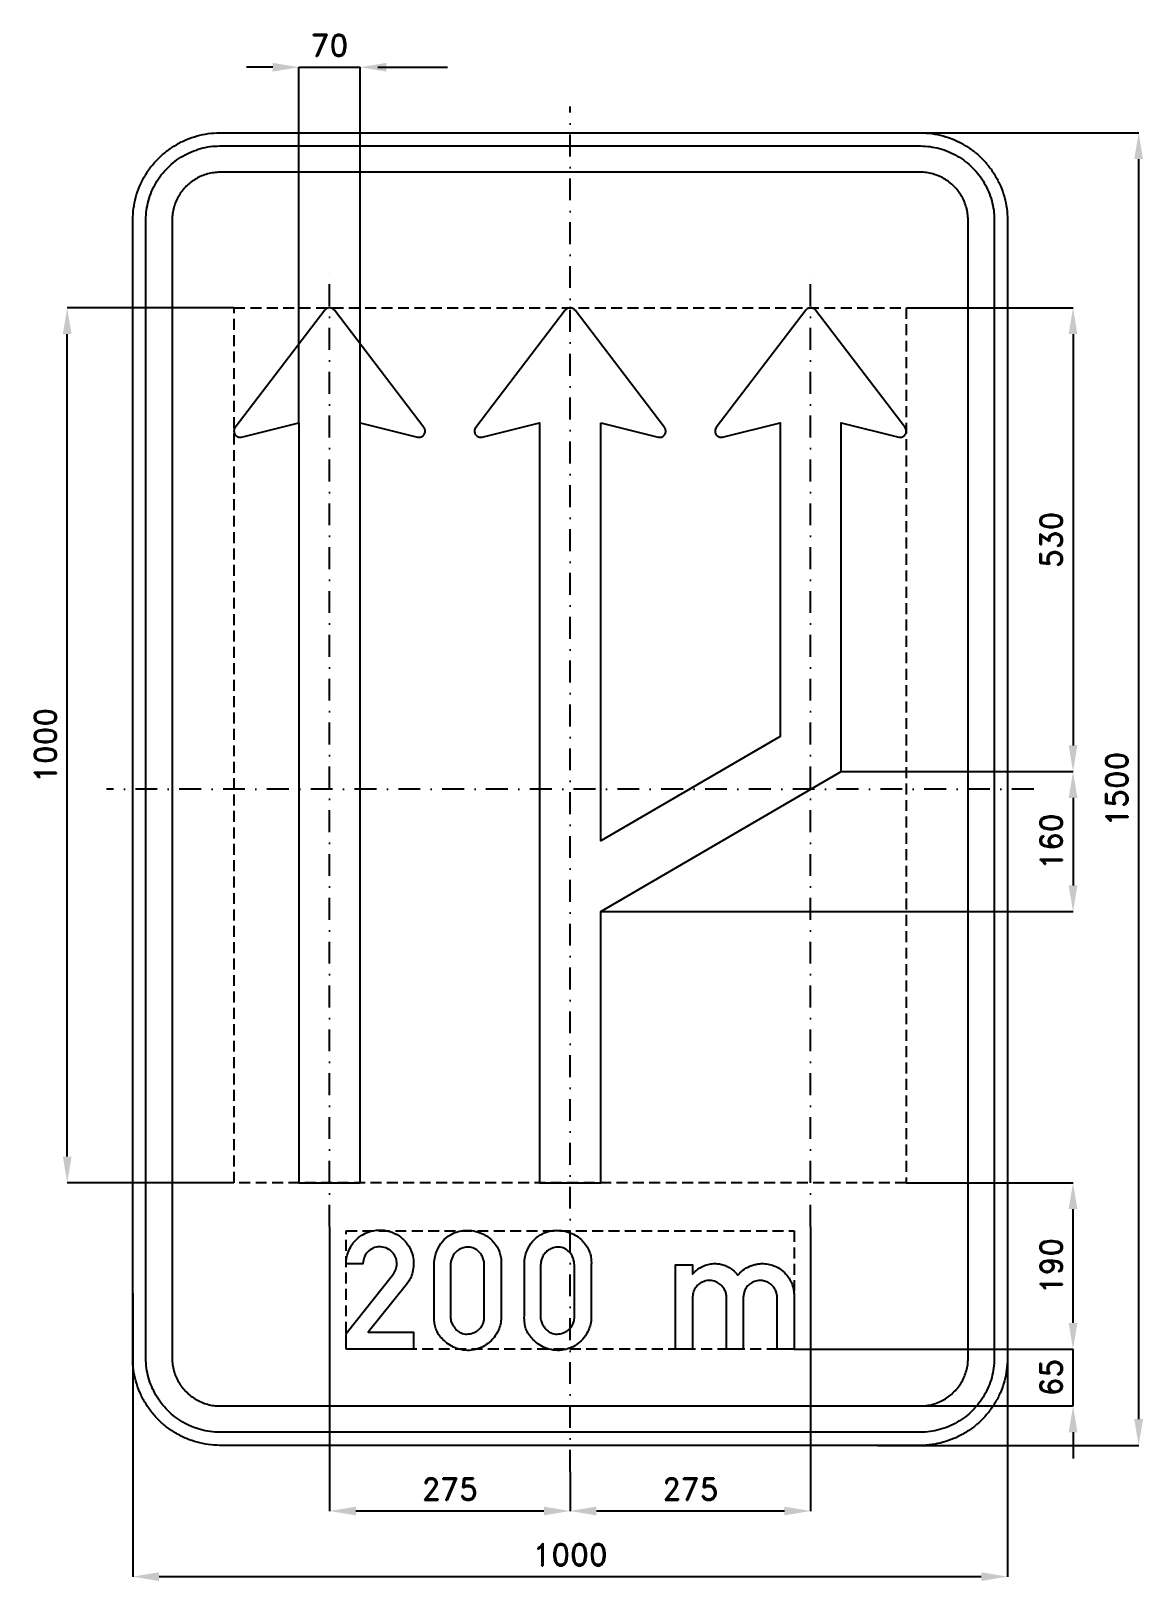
# Model space of a CAD drawing. Header units: millimetres. Extents: x -616 to 655, y -905 to 866.
import ezdxf

# ---------------------------------------------------------------- set-up
doc = ezdxf.new("R2010")
doc.units = ezdxf.units.MM
doc.header["$LTSCALE"] = 5
doc.linetypes.add('ČERCHOVANÁX2', pattern=[2, 1, -0.5, 0, -0.5])
doc.linetypes.add('ČÁRKOVANÁX2', pattern=[1.5, 1, -0.5])
doc.layers.add('Kóty', color=2, linetype='Continuous')
doc.layers.add('Značka', color=7, linetype='Continuous')
doc.styles.get("Standard").update_dxf_attribs({"font": 'romand.shx', "height": 25})
doc.dimstyles.get("Standard").update_dxf_attribs({"dimtxt": 25, "dimasz": 30, "dimexe": 0.18, "dimexo": 0.0625, "dimgap": 12.5, "dimtad": 1, "dimdec": 0, "dimzin": 0, "dimdsep": 46, "dimtxsty": 'Standard', "dimcen": 0.09, "dimadec": 0, "dimazin": 0, "dimtfac": 1, "dimtdec": 0, "dimtofl": 0, "dimtmove": 0, "dimatfit": 3, "dimfxl": 1, "dimtolj": 1, "dimtzin": 0, "dimarcsym": 0})

msp = doc.modelspace()

# ---------------------------------------------------------------- blocks, each defined once
blk = doc.blocks.new('*D0')
at = {"layer": 'Defpoints', "color": 0, "transparency": 16777216}
for p in [(-500, -576.2), (500, -596.8), (500, -900)]:
    blk.add_point(p, dxfattribs=at)
at = {"layer": 'Kóty', "color": 0, "lineweight": -2, "transparency": 16777216}
for p, q in [((-500, -576.2), (-500, -900.2)), ((500, -596.9), (500, -900.2)), ((-470, -900), (470, -900))]:
    blk.add_line(p, q, dxfattribs=at)
at = {"layer": 'Kóty', "color": 0, "transparency": 16777216}
for points in [[(-470, -895), (-470, -905), (-500, -900)], [(470, -895), (470, -905), (500, -900)]]:
    blk.add_solid(points, dxfattribs=at)
at = {"layer": 'Kóty', "color": 0, "transparency": 16777216, "insert": (0, -875), "char_height": 25, "attachment_point": 5}
blk.add_mtext('\\A1;1000', dxfattribs=at)
blk = doc.blocks.new('*D1')
at = {"layer": 'Defpoints', "color": 0, "transparency": 16777216}
for p in [(339.5, 750), (351.4, -750), (650, -750)]:
    blk.add_point(p, dxfattribs=at)
at = {"layer": 'Kóty', "color": 0, "lineweight": -2, "transparency": 16777216}
for p, q in [((339.6, 750), (650.2, 750)), ((650, 720), (650, -720)), ((351.5, -750), (650.2, -750))]:
    blk.add_line(p, q, dxfattribs=at)
at = {"layer": 'Kóty', "color": 0, "transparency": 16777216}
for points in [[(645, 720), (655, 720), (650, 750)], [(645, -720), (655, -720), (650, -750)]]:
    blk.add_solid(points, dxfattribs=at)
at = {"layer": 'Kóty', "color": 0, "transparency": 16777216, "insert": (625, 0), "char_height": 25, "attachment_point": 5, "rotation": 90}
blk.add_mtext('\\A1;1500', dxfattribs=at)
blk = doc.blocks.new('*D2')
at = {"layer": 'Defpoints', "color": 0, "transparency": 16777216}
for p in [(-575, 550), (-384.29, 550), (-384.29, -450)]:
    blk.add_point(p, dxfattribs=at)
at = {"layer": 'Kóty', "color": 0, "lineweight": -2, "transparency": 16777216}
for p, q in [((-384.3525, 550), (-575.18, 550)), ((-575, -420), (-575, 520)), ((-384.3525, -450), (-575.18, -450))]:
    blk.add_line(p, q, dxfattribs=at)
at = {"layer": 'Kóty', "color": 0, "transparency": 16777216}
for points in [[(-580, 520), (-570, 520), (-575, 550)], [(-580, -420), (-570, -420), (-575, -450)]]:
    blk.add_solid(points, dxfattribs=at)
at = {"layer": 'Kóty', "color": 0, "transparency": 16777216, "insert": (-600, 50), "char_height": 25, "attachment_point": 5, "rotation": 90}
blk.add_mtext('\\A1;1000', dxfattribs=at)
blk = doc.blocks.new('*D4')
at = {"layer": 'Defpoints', "color": 0, "transparency": 16777216}
for p in [(256, -640), (575, -640), (239.8, -705)]:
    blk.add_point(p, dxfattribs=at)
at = {"layer": 'Kóty', "color": 0, "lineweight": -2, "transparency": 16777216}
for p, q in [((575, -610), (575, -580)), ((256.1, -640), (575.2, -640)), ((239.8, -705), (575.2, -705)), ((575, -735), (575, -765))]:
    blk.add_line(p, q, dxfattribs=at)
at = {"layer": 'Kóty', "color": 0, "transparency": 16777216}
for points in [[(570, -610), (580, -610), (575, -640)], [(570, -735), (580, -735), (575, -705)]]:
    blk.add_solid(points, dxfattribs=at)
at = {"layer": 'Kóty', "color": 0, "transparency": 16777216, "insert": (550, -672.5), "char_height": 25, "attachment_point": 5, "rotation": 90}
blk.add_mtext('\\A1;65', dxfattribs=at)
blk = doc.blocks.new('*D5')
at = {"layer": 'Defpoints', "color": 0, "transparency": 16777216}
for p in [(384.29, -450), (575, -450), (256.0925, -640)]:
    blk.add_point(p, dxfattribs=at)
at = {"layer": 'Kóty', "color": 0, "lineweight": -2, "transparency": 16777216}
for p, q in [((384.3525, -450), (575.18, -450)), ((575, -610), (575, -480)), ((256.155, -640), (575.18, -640))]:
    blk.add_line(p, q, dxfattribs=at)
at = {"layer": 'Kóty', "color": 0, "transparency": 16777216}
for points in [[(570, -480), (580, -480), (575, -450)], [(570, -610), (580, -610), (575, -640)]]:
    blk.add_solid(points, dxfattribs=at)
at = {"layer": 'Kóty', "color": 0, "transparency": 16777216, "insert": (550, -545), "char_height": 25, "attachment_point": 5, "rotation": 90}
blk.add_mtext('\\A1;190', dxfattribs=at)
blk = doc.blocks.new('*D6')
at = {"layer": 'Defpoints', "color": 0, "transparency": 16777216}
for p in [(-240.05, 825), (-310.05, 418.53), (-240.05, 418.53)]:
    blk.add_point(p, dxfattribs=at)
at = {"layer": 'Kóty', "color": 0, "lineweight": -2, "transparency": 16777216}
for p, q in [((-340.05, 825), (-370.05, 825)), ((-310.05, 418.5925), (-310.05, 825.18)), ((-240.05, 418.5925), (-240.05, 825.18)), ((-210.05, 825), (-180.05, 825))]:
    blk.add_line(p, q, dxfattribs=at)
at = {"layer": 'Kóty', "color": 0, "transparency": 16777216}
for points in [[(-340.05, 830), (-340.05, 820), (-310.05, 825)], [(-210.05, 830), (-210.05, 820), (-240.05, 825)]]:
    blk.add_solid(points, dxfattribs=at)
at = {"layer": 'Kóty', "color": 0, "transparency": 16777216, "insert": (-275.05, 850), "char_height": 25, "attachment_point": 5}
blk.add_mtext('\\A1;70', dxfattribs=at)
blk = doc.blocks.new('*D7')
at = {"layer": 'Defpoints', "color": 0, "transparency": 16777216}
for p in [(384.4, 550), (310, 20), (575, 20)]:
    blk.add_point(p, dxfattribs=at)
at = {"layer": 'Kóty', "color": 0, "lineweight": -2, "transparency": 16777216}
for p, q in [((384.4, 550), (575.2, 550)), ((575, 520), (575, 50)), ((310.1, 20), (575.2, 20))]:
    blk.add_line(p, q, dxfattribs=at)
at = {"layer": 'Kóty', "color": 0, "transparency": 16777216}
for points in [[(570, 520), (580, 520), (575, 550)], [(570, 50), (580, 50), (575, 20)]]:
    blk.add_solid(points, dxfattribs=at)
at = {"layer": 'Kóty', "color": 0, "transparency": 16777216, "insert": (550, 285), "char_height": 25, "attachment_point": 5, "rotation": 90}
blk.add_mtext('\\A1;530', dxfattribs=at)
blk = doc.blocks.new('*D8')
at = {"layer": 'Defpoints', "color": 0, "transparency": 16777216}
for p in [(310.1, 20), (35.1, -140), (575, -140)]:
    blk.add_point(p, dxfattribs=at)
at = {"layer": 'Kóty', "color": 0, "lineweight": -2, "transparency": 16777216}
for p, q in [((310.2, 20), (575.2, 20)), ((575, -10), (575, -110)), ((35.1, -140), (575.2, -140))]:
    blk.add_line(p, q, dxfattribs=at)
at = {"layer": 'Kóty', "color": 0, "transparency": 16777216}
for points in [[(570, -10), (580, -10), (575, 20)], [(570, -110), (580, -110), (575, -140)]]:
    blk.add_solid(points, dxfattribs=at)
at = {"layer": 'Kóty', "color": 0, "transparency": 16777216, "insert": (550, -60), "char_height": 25, "attachment_point": 5, "rotation": 90}
blk.add_mtext('\\A1;160', dxfattribs=at)
blk = doc.blocks.new('*D9')
at = {"layer": 'Defpoints', "color": 0, "transparency": 16777216}
for p in [(-275, -500), (0, -780), (0, -825)]:
    blk.add_point(p, dxfattribs=at)
at = {"layer": 'Kóty', "color": 0, "lineweight": -2, "transparency": 16777216}
for p, q in [((-275, -500.0625), (-275, -825.18)), ((0, -780.0625), (0, -825.18)), ((-245, -825), (-30, -825))]:
    blk.add_line(p, q, dxfattribs=at)
at = {"layer": 'Kóty', "color": 0, "transparency": 16777216}
for points in [[(-245, -820), (-245, -830), (-275, -825)], [(-30, -820), (-30, -830), (0, -825)]]:
    blk.add_solid(points, dxfattribs=at)
at = {"layer": 'Kóty', "color": 0, "transparency": 16777216, "insert": (-137.5, -800), "char_height": 25, "attachment_point": 5}
blk.add_mtext('\\A1;275', dxfattribs=at)
blk = doc.blocks.new('*D10')
at = {"layer": 'Defpoints', "color": 0, "transparency": 16777216}
for p in [(275, -500), (0, -802.62125), (275, -825)]:
    blk.add_point(p, dxfattribs=at)
at = {"layer": 'Kóty', "color": 0, "lineweight": -2, "transparency": 16777216}
for p, q in [((275, -500.0625), (275, -825.18)), ((0, -802.68375), (0, -825.18)), ((30, -825), (245, -825))]:
    blk.add_line(p, q, dxfattribs=at)
at = {"layer": 'Kóty', "color": 0, "transparency": 16777216}
for points in [[(30, -820), (30, -830), (0, -825)], [(245, -820), (245, -830), (275, -825)]]:
    blk.add_solid(points, dxfattribs=at)
at = {"layer": 'Kóty', "color": 0, "transparency": 16777216, "insert": (137.5, -800), "char_height": 25, "attachment_point": 5}
blk.add_mtext('\\A1;275', dxfattribs=at)

# ---------------------------------------------------------------- dimensions: what is measured, and where the dimension line sits
at = {"layer": 'Kóty'}
for base, p1, p2, picture, middle in [((-240.05, 825), (-310.05, 418.53), (-240.05, 418.53), '*D6', (-275.05, 850)), ((0, -825), (-275, -500), (0, -780), '*D9', (-137.5, -800)), ((275, -825), (0, -802.6212), (275, -500), '*D10', (137.5, -800)), ((500, -900), (-500, -576.1692), (500, -596.7977), '*D0', (0, -875))]:
    dim = msp.add_linear_dim(base=base, p1=p1, p2=p2, dimstyle='Standard', dxfattribs=at)
    dim.commit()
    dim.dimension.update_dxf_attribs({"geometry": picture, "text_midpoint": middle})
for base, p1, p2, picture, middle in [((650, -750), (339.5288, 750), (351.414, -750), '*D1', (625, 0)), ((-575, 550), (-384.29, -450), (-384.29, 550), '*D2', (-600, 50)), ((575, 20), (384.3525, 550), (310.0466, 20), '*D7', (550, 285)), ((575, -139.999), (310.1091, 20), (35.05, -139.999), '*D8', (550, -59.9995)), ((575, -450), (256.0925, -640), (384.29, -450), '*D5', (550, -545)), ((575, -640), (239.7732, -705), (256.03, -640), '*D4', (550, -672.5))]:
    dim = msp.add_linear_dim(base=base, p1=p1, p2=p2, angle=90, dimstyle='Standard', dxfattribs=at)
    dim.commit()
    dim.dimension.update_dxf_attribs({"geometry": picture, "text_midpoint": middle})

# ---------------------------------------------------------------- linework, layer by layer
at = {"layer": 'Kóty'}
for points in [[(-310.05, 825), (-240.05, 825)], [(-220.015, 825), (-140.015, 825)], [(575, -705), (575, -640)]]:
    msp.add_lwpolyline(points, dxfattribs=at)
at = {"layer": 'Značka', "color": 6, "linetype": 'ČERCHOVANÁX2', "ltscale": 5}
for points in [[(0, -780), (0, 780)], [(-275, -500), (-275, 600)], [(275, -500), (275, 600)], [(530, 0), (-530, 0)]]:
    msp.add_lwpolyline(points, dxfattribs=at)
at = {"layer": 'Značka', "color": 5}
for points in [[(-400, -750), (-400.393, -749.9988), (-400.785, -749.9969, -0.0321801), (-413.6978, -749.0925, -0.0354432), (-426.3873, -746.4557, -0.0362667), (-438.6591, -742.3068, -0.0344205), (-450.2266, -736.4713, -0.0337216), (-461.0042, -729.2849, -0.0340847), (-470.7107, -720.7107, -0.0342086), (-479.2931, -711.0064, -0.0342292), (-486.4713, -700.2266, -0.0340441), (-492.2651, -688.6512, -0.0334121), (-496.4557, -676.3873, -0.0341269), (-499.1355, -663.6918, -0.0367447), (-499.9969, -650.785), (-499.9989, -650.393), (-500, -650), (-500, 650), (-499.9988, 650.39), (-499.9969, 650.79, -0.0321796), (-499.0925, 663.7, -0.0354411), (-496.4557, 676.39, -0.0362697), (-492.3068, 688.66, -0.0344172), (-486.4713, 700.23, -0.033719), (-479.2849, 711, -0.0340776), (-470.7107, 720.71, -0.0342077), (-461.0064, 729.29, -0.0342268), (-450.2266, 736.47, -0.0340514), (-438.6512, 742.27, -0.0334162), (-426.3873, 746.46, -0.0341286), (-413.6918, 749.14, -0.0367456), (-400.785, 750), (-400.393, 750), (-400, 750), (400, 750), (400.393, 750), (400.785, 750, -0.0321794), (413.698, 749.09, -0.0354509), (426.387, 746.46, -0.0362816), (438.659, 742.31, -0.0344246), (450.227, 736.47, -0.0337312), (461.004, 729.28, -0.034081), (470.711, 720.71, -0.0342138), (479.293, 711.01, -0.0342285), (486.471, 700.23, -0.0340344), (492.265, 688.65, -0.0334114), (496.46, 676.39, -0.0341223), (499.14, 663.69, -0.0367412), (500, 650.79), (500, 650.39), (500, 650), (500, -650), (500, -650.393), (500, -650.785, -0.0321792), (499.09, -663.6978, -0.0354418), (496.46, -676.3873, -0.0362638), (492.307, -688.6591, -0.0344153), (486.471, -700.2266, -0.0337192), (479.285, -711.0042, -0.034086), (470.711, -720.7107, -0.0342054), (461.006, -729.2931, -0.0342295), (450.227, -736.4713, -0.0340459), (438.651, -742.2651, -0.0334135), (426.387, -746.4557, -0.034127), (413.692, -749.1355, -0.036745), (400.785, -749.9969), (400.393, -749.9989), (400, -750), (-400, -750)], [(-400, -735), (-400.334, -734.999), (-400.668, -734.9974, -0.0321799), (-411.6431, -734.2286, -0.0354431), (-422.4292, -731.9874, -0.036267), (-432.8602, -728.4608, -0.0344205), (-442.6926, -723.5006, -0.0337214), (-451.8536, -717.3922, -0.0340847), (-460.1041, -710.1041, -0.0342085), (-467.3991, -701.8554, -0.0342292), (-473.5006, -692.6926, -0.0340447), (-478.4254, -682.8535, -0.0334123), (-481.9874, -672.4292, -0.0341271), (-484.2652, -661.638, -0.0367448), (-484.9974, -650.668), (-484.9991, -650.334), (-485, -650), (-485, 650), (-484.999, 650.33), (-484.9974, 650.67, -0.0321808), (-484.2286, 661.64, -0.0354437), (-481.9874, 672.43, -0.0362674), (-478.4608, 682.86, -0.034419), (-473.5006, 692.69, -0.0337112), (-467.3922, 701.85, -0.0340785), (-460.1041, 710.1, -0.034195), (-451.8554, 717.4, -0.0342194), (-442.6926, 723.5, -0.0340514), (-432.8535, 728.43, -0.0334085), (-422.4292, 731.99, -0.0341207), (-411.638, 734.27, -0.0367451), (-400.668, 735), (-400.334, 735), (-400, 735), (400, 735), (400.334, 735), (400.668, 735, -0.0321738), (411.643, 734.23, -0.0354396), (422.429, 731.99, -0.0362613), (432.86, 728.46, -0.0344296), (442.693, 723.5, -0.0337309), (451.854, 717.39, -0.0340802), (460.104, 710.1, -0.0342125), (467.399, 701.86, -0.03423), (473.501, 692.69, -0.0340367), (478.425, 682.85, -0.0334178), (481.987, 672.43, -0.0341274), (484.265, 661.64, -0.0367509), (484.997, 650.67), (484.999, 650.33), (485, 650), (485, -650), (484.999, -650.334), (484.997, -650.668, -0.0321847), (484.229, -661.6431, -0.0354498), (481.987, -672.4292, -0.0362714), (478.461, -682.8602, -0.0344187), (473.501, -692.6926, -0.0337149), (467.392, -701.8536, -0.0340831), (460.104, -710.1041, -0.0342094), (451.855, -717.3991, -0.0342308), (442.693, -723.5006, -0.0340424), (432.854, -728.4254, -0.0334111), (422.429, -731.9874, -0.0341271), (411.638, -734.2652, -0.0367448), (400.668, -734.9974), (400.334, -734.9991), (400, -735), (-400, -735)], [(-400, -705), (400, -705), (400.216, -704.9994), (400.432, -704.9983, 0.0321799), (407.534, -704.5008, 0.0354424), (414.513, -703.0507, 0.0362647), (421.263, -700.7687, 0.0344223), (427.625, -697.5592, 0.033717), (433.552, -693.6067, 0.034088), (438.891, -688.8909, 0.0342122), (443.611, -683.5535, 0.0342287), (447.559, -677.6246, 0.0340415), (450.746, -671.2582, 0.0334124), (453.051, -664.513, 0.0341249), (454.525, -657.5305, 0.0367432), (454.998, -650.432), (454.999, -650.216), (455, -650), (455, 650), (454.999, 650.22), (454.998, 650.43, 0.0321867), (454.501, 657.53, 0.0354421), (453.051, 664.51, 0.0362779), (450.769, 671.26, 0.0344207), (447.559, 677.62, 0.0337176), (443.607, 683.55, 0.0340785), (438.891, 688.89, 0.0341988), (433.554, 693.61, 0.0342361), (427.625, 697.56, 0.0340303), (421.258, 700.75, 0.033395), (414.513, 703.05, 0.0341092), (407.53, 704.52, 0.0367438), (400.432, 705), (400.216, 705), (400, 705), (-400, 705), (-400.216, 705), (-400.432, 705, 0.0321706), (-407.5338, 704.5, 0.0354292), (-414.513, 703.05, 0.036266), (-421.2625, 700.77, 0.0344312), (-427.6246, 697.56, 0.0337345), (-433.5523, 693.61, 0.034079), (-438.8909, 688.89, 0.0342245), (-443.6112, 683.55, 0.0342352), (-447.5592, 677.62, 0.0340405), (-450.7458, 671.26, 0.0334087), (-453.0507, 664.51, 0.034125), (-454.5245, 657.53, 0.0367448), (-454.9983, 650.43), (-454.9994, 650.22), (-455, 650), (-455, -650), (-454.9994, -650.216), (-454.9983, -650.432, 0.0321797), (-454.5008, -657.5338, 0.0354429), (-453.0507, -664.513, 0.0362669), (-450.7687, -671.2625, 0.0344214), (-447.5592, -677.6246, 0.0337215), (-443.6067, -683.5523, 0.0340845), (-438.8909, -688.8909, 0.0342083), (-433.5535, -693.6112, 0.0342301), (-427.6246, -697.5592, 0.0340439), (-421.2582, -700.7458, 0.0334124), (-414.513, -703.0507, 0.0341275), (-407.5305, -704.5245, 0.0367453), (-400.432, -704.9983), (-400.216, -704.9994), (-400, -705)], [(-240.07, -450), (-240.07, 418.53), (-174.41, 402.3), (-174.28, 402.27), (-174.15, 402.24), (-173.24, 402.12, 0.0355617), (-172.32, 402.12), (-171.47, 402.22), (-170.65, 402.43), (-169.85, 402.74), (-169.1, 403.14), (-168.39, 403.63), (-167.75, 404.21), (-167.52, 404.46), (-167.29, 404.73), (-167.08, 405.01), (-166.88, 405.3), (-166.37, 406.22), (-166.01, 407.2), (-165.82, 408.03), (-165.73, 408.87), (-165.75, 409.72), (-165.87, 410.55), (-166.1, 411.37), (-166.43, 412.16), (-166.59, 412.47), (-166.76, 412.77), (-166.88, 412.95), (-167.01, 413.13), (-167.09, 413.24), (-167.17, 413.35), (-269.51, 547.25), (-269.57, 547.32), (-269.63, 547.4), (-270.08, 547.91), (-270.58, 548.37), (-271.09, 548.76), (-271.64, 549.09), (-272.21, 549.38), (-272.8, 549.61), (-273.41, 549.8), (-274.04, 549.92), (-274.3, 549.95), (-274.56, 549.97), (-274.72, 549.98), (-274.88, 549.99), (-274.98, 549.99), (-275.08, 549.99), (-275.18, 549.99), (-275.28, 549.99), (-275.47, 549.98), (-275.67, 549.97), (-276.15, 549.91), (-276.62, 549.82), (-277.24, 549.65), (-277.83, 549.43), (-278.41, 549.15), (-278.95, 548.82), (-279.47, 548.45), (-279.95, 548.02), (-280.13, 547.84), (-280.3, 547.65), (-280.41, 547.53), (-280.51, 547.4), (-280.57, 547.32), (-280.63, 547.25), (-382.93, 413.35), (-383.01, 413.24), (-383.09, 413.13), (-383.57, 412.35), (-383.93, 411.51), (-384.18, 410.69), (-384.32, 409.85), (-384.35, 409), (-384.29, 408.15), (-384.12, 407.3), (-383.84, 406.49), (-383.7, 406.17), (-383.55, 405.85), (-383.37, 405.55), (-383.19, 405.25), (-382.55, 404.41), (-381.79, 403.69), (-381.11, 403.19), (-380.37, 402.77), (-379.59, 402.45), (-378.77, 402.23), (-377.93, 402.11, 0.0337987), (-377.08, 402.1), (-376.73, 402.12), (-376.39, 402.17), (-376.17, 402.2), (-375.95, 402.24), (-375.82, 402.27), (-375.69, 402.3), (-310.07, 418.53), (-310.07, -450), (-240.07, -450)], [(35.02, 418.53), (100.64, 402.3), (100.77, 402.27), (100.9, 402.24), (101.8, 402.11, 0.0357022), (102.72, 402.1), (103.56, 402.19), (104.39, 402.4), (105.19, 402.69), (105.94, 403.08), (106.65, 403.56), (107.29, 404.13), (107.53, 404.39), (107.76, 404.65), (107.97, 404.93), (108.18, 405.22), (108.69, 406.13), (109.05, 407.11), (109.24, 407.95), (109.32, 408.81), (109.3, 409.67), (109.17, 410.51), (108.95, 411.35), (108.62, 412.15), (108.46, 412.46), (108.28, 412.76), (108.16, 412.95), (108.04, 413.13), (107.96, 413.24), (107.88, 413.35), (5.58, 547.25), (5.52, 547.32), (5.46, 547.4), (5.01, 547.91), (4.51, 548.37), (4.01, 548.76), (3.47, 549.09), (2.9, 549.38), (2.31, 549.62), (1.69, 549.8), (1.06, 549.92), (0.81, 549.96), (0.55, 549.98), (0.29, 549.99), (0.03, 550, 0.0284832), (-0.75, 549.96), (-1.51, 549.83), (-2.13, 549.66), (-2.73, 549.43), (-3.3, 549.16), (-3.85, 548.83), (-4.37, 548.45), (-4.85, 548.02), (-5.03, 547.84), (-5.21, 547.65), (-5.32, 547.53), (-5.42, 547.4), (-5.48, 547.32), (-5.54, 547.25), (-107.88, 413.35), (-107.96, 413.24), (-108.04, 413.14), (-108.53, 412.36), (-108.9, 411.53), (-109.15, 410.71), (-109.3, 409.87), (-109.34, 409.03), (-109.28, 408.18), (-109.12, 407.34), (-108.86, 406.52), (-108.72, 406.2), (-108.57, 405.89), (-108.4, 405.58), (-108.22, 405.28), (-107.58, 404.44), (-106.83, 403.72), (-106.13, 403.21), (-105.38, 402.8), (-104.58, 402.48), (-103.75, 402.25), (-102.9, 402.13), (-102.03, 402.11), (-101.69, 402.13), (-101.34, 402.17), (-101.12, 402.2), (-100.9, 402.24), (-100.77, 402.27), (-100.64, 402.3), (-34.98, 418.53), (-34.98, -450), (35.02, -450), (35.02, -140.001), (310.02, 19.998), (310.02, 418.53), (375.64, 402.3), (375.77, 402.27), (375.9, 402.24), (376.8, 402.11, 0.0356779), (377.72, 402.1), (378.56, 402.19), (379.39, 402.4), (380.19, 402.69), (380.94, 403.08), (381.65, 403.56), (382.29, 404.13), (382.53, 404.39), (382.76, 404.65), (382.97, 404.93), (383.18, 405.22), (383.69, 406.13), (384.05, 407.11), (384.24, 407.95), (384.32, 408.81), (384.3, 409.67), (384.17, 410.51), (383.94, 411.35), (383.61, 412.15), (383.46, 412.46), (383.28, 412.76), (383.16, 412.95), (383.04, 413.13), (382.96, 413.24), (382.88, 413.35), (280.58, 547.25), (280.52, 547.32), (280.46, 547.4), (280.01, 547.91), (279.51, 548.37), (279.01, 548.76), (278.46, 549.09), (277.9, 549.38), (277.3, 549.62), (276.69, 549.8), (276.06, 549.92), (275.81, 549.96), (275.55, 549.98), (275.29, 549.99), (275.03, 550, 0.0284832), (274.25, 549.96), (273.49, 549.83), (272.87, 549.66), (272.27, 549.43), (271.7, 549.16), (271.15, 548.83), (270.63, 548.45), (270.15, 548.02), (269.97, 547.84), (269.79, 547.65), (269.68, 547.53), (269.58, 547.4), (269.52, 547.32), (269.46, 547.25), (167.12, 413.35), (167.04, 413.24), (166.96, 413.14), (166.47, 412.36), (166.1, 411.53), (165.85, 410.71), (165.7, 409.87), (165.66, 409.03), (165.72, 408.18), (165.87, 407.34), (166.14, 406.52), (166.28, 406.2), (166.43, 405.89), (166.6, 405.58), (166.78, 405.28), (167.41, 404.44), (168.17, 403.72), (168.87, 403.21), (169.62, 402.8), (170.42, 402.48), (171.24, 402.25), (172.1, 402.13), (172.96, 402.11), (173.31, 402.13), (173.66, 402.17), (173.88, 402.2), (174.1, 402.24), (174.23, 402.27), (174.36, 402.3), (240.02, 418.53), (240.02, 60.257), (35.02, -59.016), (35.02, 418.53)], [(-256.03, -640), (-256.03, -621.958), (-203.22, -555.498), (-202.45, -554.521), (-201.71, -553.516, 0.0829791), (-198.85, -547.512, 0.0943981), (-198.22, -540.887, 0.0921532), (-199.61, -534.894, 0.0840255), (-203.01, -529.694, 0.0981467), (-208.99, -525.033, 0.106049), (-216.25, -523.098, 0.106166), (-223.63, -524.027, 0.0999533), (-230.11, -527.837, 0.0837277), (-234.15, -532.512, 0.0916537), (-236.31, -538.159), (-236.64, -540.244), (-236.82, -542.35), (-256.03, -542.35), (-255.98, -540.535), (-255.89, -538.722, -0.0594225), (-254.29, -530.616, -0.058226), (-250.83, -523.042, -0.0721484), (-244.4, -514.743, -0.0722198), (-235.92, -508.614, -0.0614808), (-227.77, -505.261, -0.0599421), (-219.03, -503.959, -0.0830621), (-206.56, -505.412, -0.0870443), (-195.24, -510.92, -0.0877596), (-186.16, -519.658, -0.0877873), (-180.63, -530.903, -0.0684788), (-178.91, -540.504, -0.0624169), (-179.73, -550.253, -0.0506904), (-181.84, -557.506, -0.0618401), (-185.48, -564.034), (-186.2, -565.02), (-186.94, -565.989), (-230.8, -620.734), (-178.97, -620.734), (-178.97, -640), (-256.03, -640)], [(-155.34, -544.094), (-155.35, -542.884), (-155.34, -541.675, -0.0490265), (-154.46, -534.293, -0.0499929), (-152.12, -527.163, -0.0795418), (-145.92, -516.976, -0.0890969), (-136.81, -509.43, -0.0597951), (-129.83, -506.201, -0.0520207), (-122.29, -504.592, -0.0620169), (-112.46, -504.58, -0.0645003), (-102.96, -507.011, -0.0554379), (-95.61, -510.687, -0.0554872), (-89.25, -515.884, -0.0511063), (-84.57, -521.502, -0.0548889), (-81.19, -527.964, -0.0452566), (-79.46, -533.51, -0.0459917), (-78.77, -539.256), (-78.74, -541.268), (-78.77, -543.278), (-78.77, -602.116), (-78.76, -603.325), (-78.77, -604.534, -0.0517783), (-79.68, -611.531, -0.049691), (-81.99, -618.245, -0.0667972), (-87.02, -626.695, -0.065912), (-94.09, -633.545, -0.0611027), (-101.69, -638.187, -0.0641443), (-110.2, -640.802, -0.0696624), (-119.99, -641.323, -0.0674499), (-129.55, -639.198, -0.0568158), (-137.26, -635.548, -0.0496032), (-144.06, -630.325, -0.0480623), (-149.21, -624.754, -0.0659016), (-152.92, -618.245, -0.0547556), (-154.72, -612.326, -0.0423693), (-155.34, -606.152), (-155.37, -604.131), (-155.34, -602.116), (-155.34, -544.094)], [(-52.33, -544.094), (-52.34, -542.884), (-52.33, -541.675, -0.0490265), (-51.45, -534.293, -0.0499929), (-49.11, -527.163, -0.0795418), (-42.91, -516.976, -0.0890969), (-33.8, -509.43, -0.0597951), (-26.82, -506.201, -0.0520207), (-19.29, -504.592, -0.0620169), (-9.46, -504.58, -0.0645003), (0.05, -507.011, -0.0554379), (7.4, -510.687, -0.0554872), (13.76, -515.884, -0.0511063), (18.43, -521.502, -0.0548889), (21.82, -527.964, -0.0452566), (23.54, -533.51, -0.0459917), (24.24, -539.256), (24.27, -541.268), (24.24, -543.278), (24.24, -602.116), (24.25, -603.325), (24.24, -604.534, -0.0517783), (23.33, -611.531, -0.049691), (21.02, -618.245, -0.0667972), (15.99, -626.695, -0.065912), (8.92, -633.545, -0.0611027), (1.31, -638.187, -0.0641443), (-7.19, -640.802, -0.0696624), (-16.98, -641.323, -0.0674499), (-26.54, -639.198, -0.0568158), (-34.25, -635.548, -0.0496032), (-41.06, -630.325, -0.0480623), (-46.2, -624.754, -0.0659016), (-49.91, -618.245, -0.0547556), (-51.71, -612.326, -0.0423693), (-52.33, -606.152), (-52.36, -604.131), (-52.33, -602.116), (-52.33, -544.094)], [(-136.81, -544.094), (-136.81, -602.116), (-136.82, -602.925), (-136.81, -603.733, 0.0738963), (-135.86, -608.731, 0.0595341), (-133.59, -613.408, 0.0707199), (-129.76, -618.217, 0.0945857), (-124.71, -621.466, 0.108402), (-117.96, -622.799, 0.0875516), (-111.02, -621.466, 0.0781521), (-105.53, -618.612, 0.08816), (-101.34, -614.209, 0.0617759), (-99.38, -610.531, 0.0611714), (-98.36, -606.503), (-98.17, -604.314), (-98.12, -602.116), (-98.12, -544.094), (-98.25, -542.184), (-98.46, -540.283, 0.0583392), (-99.73, -535.533, 0.0647204), (-102.14, -531.198, 0.0880889), (-106.72, -526.589, 0.0978886), (-112.62, -523.942, 0.0998457), (-119.19, -523.529, 0.0882648), (-125.51, -525.545, 0.0741645), (-130.17, -528.708, 0.0756998), (-133.66, -533.055, 0.0525995), (-135.4, -536.706, 0.0461164), (-136.39, -540.62), (-136.63, -542.354), (-136.81, -544.094)], [(-33.8, -544.094), (-33.8, -602.116), (-33.81, -602.925), (-33.8, -603.733, 0.0738963), (-32.85, -608.731, 0.0595341), (-30.58, -613.408, 0.0707199), (-26.75, -618.217, 0.0945857), (-21.71, -621.466, 0.108402), (-14.95, -622.799, 0.0875516), (-8.01, -621.466, 0.0781521), (-2.52, -618.612, 0.08816), (1.67, -614.209, 0.0617759), (3.63, -610.531, 0.0611714), (4.65, -606.503), (4.84, -604.314), (4.89, -602.116), (4.89, -544.094), (4.76, -542.184), (4.55, -540.283, 0.0583392), (3.27, -535.533, 0.0647204), (0.86, -531.198, 0.0880889), (-3.72, -526.589, 0.0978886), (-9.61, -523.942, 0.0998457), (-16.18, -523.529, 0.0882648), (-22.51, -525.545, 0.0741645), (-27.16, -528.708, 0.0756998), (-30.65, -533.055, 0.0525995), (-32.39, -536.706, 0.0461164), (-33.38, -540.62), (-33.62, -542.354), (-33.8, -544.094)], [(120.66, -639.986), (120.66, -543.517), (140.04, -543.517), (140.04, -554.261), (141.1, -553.087), (142.18, -551.941, -0.0538256), (147.45, -547.642, -0.0546358), (153.54, -544.558, -0.0497782), (159.36, -542.826, -0.0499047), (165.4, -542.28, -0.0445993), (170.78, -542.705, -0.0453435), (175.99, -544.08, -0.0415337), (180.77, -546.2, -0.0347546), (185.18, -549.03), (187.6, -550.943), (189.78, -553.108), (190.8, -554.331), (191.78, -555.597), (192.92, -554.243), (194.11, -552.925, -0.072075), (201.34, -547.269, -0.0664565), (209.88, -543.756, -0.0355099), (214.59, -542.683, -0.0358379), (219.38, -542.294, -0.05052), (226.27, -542.853, -0.0496604), (232.97, -544.783, -0.0682901), (241.4, -549.328, -0.0733018), (248.21, -556.005, -0.0568437), (252.23, -562.357, -0.0488648), (254.83, -569.406), (255.46, -571.997), (255.86, -574.623), (255.96, -575.81), (256.03, -577), (256.03, -639.986), (236.66, -639.986), (236.66, -580.895), (236.64, -580.171), (236.61, -579.447), (236, -575.843), (234.68, -572.416, 0.0676888), (232, -568.307, 0.066944), (228.33, -565.047, 0.0735534), (223.5, -562.565, 0.0743163), (218.16, -561.587, 0.080741), (212.29, -562.172, 0.0806605), (206.88, -564.583, 0.0705074), (202.99, -567.785, 0.0753606), (200.2, -571.923, 0.0507408), (198.88, -575.415), (198.16, -579.081), (198.09, -579.609), (198.02, -580.136), (198.02, -639.986), (178.69, -639.986), (178.69, -580.516), (178.66, -579.707), (178.61, -578.898, 0.0737768), (177.49, -574.076, 0.0690263), (175.04, -569.716, 0.0747189), (171.3, -565.774, 0.0737741), (166.56, -563.092, 0.0890559), (159.93, -561.603, 0.093657), (153.22, -562.544, 0.0733258), (148.64, -564.67, 0.0711427), (144.85, -568.014, 0.0770048), (141.72, -572.836, 0.0779908), (140.21, -578.322), (140.12, -579.053), (140.04, -579.784), (140.04, -639.986), (120.66, -639.986)]]:
    msp.add_lwpolyline(points, format="xyb", dxfattribs=at)
at = {"layer": 'Značka', "color": 6, "linetype": 'ČÁRKOVANÁX2', "ltscale": 2.5}
for points in [[(-384.29, -450), (-384.29, 550), (384.29, 550), (384.29, -450), (-384.29, -450)], [(-256.03, -640), (-256.03, -505), (256.03, -505), (256.03, -640), (-256.03, -640)]]:
    msp.add_lwpolyline(points, dxfattribs=at)

msp.set_redraw_order([(e.dxf.handle, doc.entitydb.next_handle()) for e in msp.query("TEXT MTEXT ATTDEF DIMENSION ARC_DIMENSION")])  # texts and dimensions are drawn at this point

doc.saveas('drawing.dxf')
